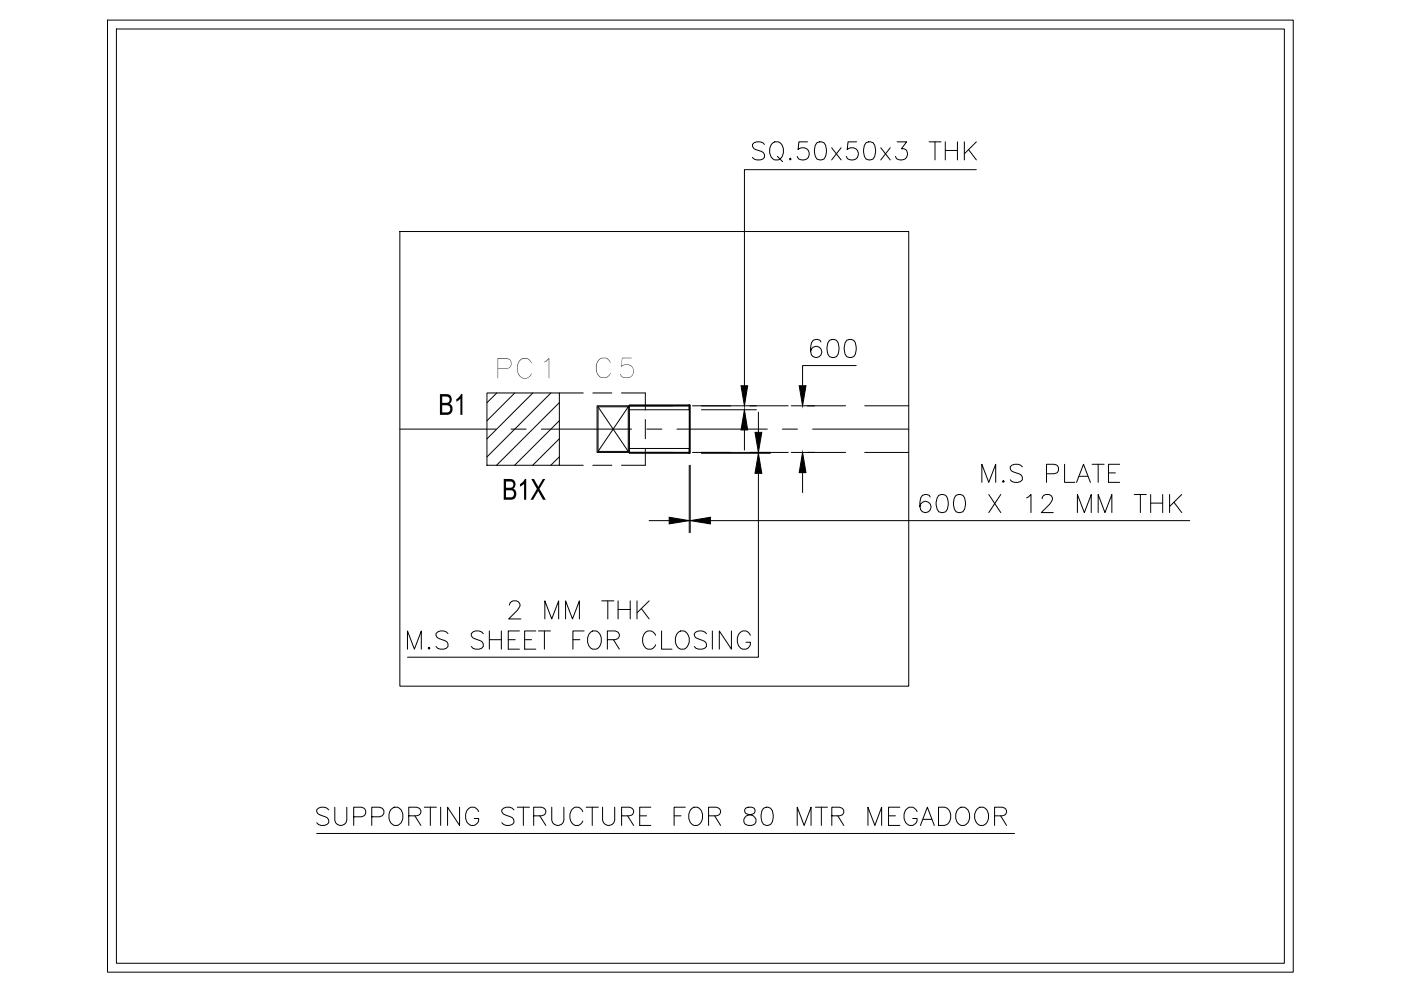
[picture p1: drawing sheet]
<svg xmlns="http://www.w3.org/2000/svg" width="420mm" height="297mm" viewBox="0 0 420 297" stroke-linecap="round" stroke-linejoin="round" font-family="sans-serif">
<!-- layer: s_grid_line -->
<path d="M119.9 128.6h28.8M153.3 128.6h4.5M162.3 128.6h27.1M194 128.6h4.5M203 128.6h27.1M234.6 128.6h4.6M243.7 128.6h28.8" fill="none" stroke="#000" stroke-width=".3"/>
<!-- layer: S-BEAM -->
<g fill="none" stroke="#000" stroke-width=".3">
<path d="M179.1 121.6h9.6v14h-9.6zM179.4 121.9h9v13.4h-9zM179.4 121.9l9 13.4M188.4 121.9l-9 13.4M201.9 121.6h-13.2v14h13.2M207.7 121.6h11.4M207.7 135.6h11.4M224.9 121.6h11.5M224.9 135.6h11.5M242.1 121.6h11.5M242.1 135.6h11.5M259.3 121.6h13.2"/>
<path d="M259.3 135.6h13.2"/>
</g>
<!-- layer: s_column_hatch -->
<path d="M149 117.8l-3 2.9M154.4 117.8l-8.4 8.3M159.8 117.8l-13.8 13.7M165.2 117.8l-19.2 19.2M167.8 120.7l-18.9 18.8M167.8 126.1l-13.5 13.4M167.8 131.5l-8 8M167.8 136.9l-2.6 2.6" fill="none" stroke="#000" stroke-width=".3"/>
<!-- layer: s_column -->
<path d="M146 117.8h21.8v21.7h-21.8z" fill="none" stroke="#000" stroke-width=".3"/>
<!-- layer: s_column.size -->
<g fill="#000">
<path d="M155.6 108.2a2 2 0 0 1 2.1-.9 2 2 0 0 1 1.6 1.6 2.01 2.01 0 0 0-1.9-1.5 2.01 2.01 0 0 0-1.9 1.5 3.2 3.2 0 0 0 1.4 4.4 2.33 2.33 0 0 0 2.6-1.3 2.15 2.15 0 0 1-2.1 1.5 2.15 2.15 0 0 1-2.1-1.5 3.8 3.8 0 0 1 .3-3.8zM163.2 108.5l1.5-1.2v6.1l-.1-5.8-.8 .7zM179.3 108.1a2.02 2.02 0 0 1 2.1-.9 2.02 2.02 0 0 1 1.6 1.5 2.12 2.12 0 0 0-2.4-1.3 2.12 2.12 0 0 0-1.7 2.2 2.65 2.65 0 0 0 2.7 3.6l1.1-.8 .3-.6a1.58 1.58 0 0 1-1.4 1.5 2.78 2.78 0 0 1-2.9-3.7zM186.5 107.2l2.9 .2h-2.8l-.2 2.3a2.2 2.2 0 0 1 3.2 .2 2.2 2.2 0 0 1-.4 3.1 2.32 2.32 0 0 1-3.2-.8l.1-.1a2.02 2.02 0 0 0 2.5 1.1 2.02 2.02 0 0 0 1.3-2.5 2.02 2.02 0 0 0-2.5-1.3l-.8 .2-.3 .4z"/>
<path d="M149.4 107.5v3h2.5a1.48 1.48 0 0 0 1.4-1.5 1.48 1.48 0 0 0-1.4-1.5zM149.3 107.3h2.6a1.63 1.63 0 0 1 1.5 1.7 1.63 1.63 0 0 1-1.5 1.6h-2.5l-.1 2.8z"/>
</g>
<!-- layer: S-BEAM-IDEN -->
<g fill="#000">
<path d="M138.3 118.1h.4v6.2h-.6v-4.8l-1.3 .9v-.8l.8-.5zM157.3 143.7l.5-.1v6.2h-.6v-4.9l-1.3 1v-.8l.9-.6zM159.3 143.6h.8l1.3 2.3 1.4-2.3h.7l-1.7 2.9 1.9 3.3h-.9l-1.4-2.6-1.5 2.6h-.8l1.9-3.2z"/>
<path d="M131.9 118.1l2.6 .1 .9 .9v1.3l-.6 .6 .7 .6 .2 1.3-.5 1-.4 .3-2.9 .1zM132.6 118.8v1.9h1.4l.6-.2 .2-.9-.3-.6zM132.6 121.5v2.1h1.6l.6-.3 .2-.5-.2-1-.4-.3z"/>
<path d="M151.1 143.6l2.5 .1 .8 .6 .2 1.1-.7 1.1 .6 .5 .3 1.3-.2 .8-.5 .5-.6 .2h-2.4zM151.8 144.3v1.9l1.6-.1a.96 .96 0 0 0 .5-1.2 .96 .96 0 0 0-1.2-.6zM151.8 147v2.1h1.6l.6-.4 .2-.8-.4-.8z"/>
</g>
<!-- layer: s_beam -->
<path d="M167.8 117.8h7.1M177.8 117.8h5.7M186.4 117.8h7.1v5.1M167.8 139.5h7.1M177.8 139.5h5.7M193.5 134.4v5.1h-7.1M193.5 125.7v5.8" fill="none" stroke="#000" stroke-width=".3"/>
<!-- layer: OBJECT -->
<g fill="none" stroke="#000" stroke-width=".3">
<path d="M32.2 6h355.6v285.4h-355.6zM34.9 8.7h350.3v280h-350.3zM229.3 43.3a2.38 2.38 0 0 0-3.6 0 1.45 1.45 0 0 0 1 1.5l1.5 .6a1.32 1.32 0 0 1 1 1 1.32 1.32 0 0 1-.4 1.3 2.49 2.49 0 0 1-3.1-.5M231.3 43.3a1.99 1.99 0 0 1 2.3-.7 1.99 1.99 0 0 1 1.3 2 2.47 2.47 0 0 1-2.5 3.3 3.2 3.2 0 0 1-1.1-4.6zM233.2 46.9l1.5 1.5M236.8 47.7l.2-.3 .3 .3-.3 .2zM242.2 42.5h-2.6l-.3 2.3a1.9 1.9 0 0 1 2.9 0 1.9 1.9 0 0 1-.3 2.8 1.9 1.9 0 0 1-2.8-.7M245 42.8a1.77 1.77 0 0 1 2.6 .7 4.6 4.6 0 0 1-.5 4.2 1.76 1.76 0 0 1-2.6-.8 4.5 4.5 0 0 1 .5-4.1zM249.4 44.3l2.9 3.6M252.3 44.3l-2.9 3.6M256.9 42.5h-2.6l-.2 2.3a1.9 1.9 0 0 1 2.9 0 1.9 1.9 0 0 1-.4 2.8 1.9 1.9 0 0 1-2.8-.7M259.7 42.8a1.77 1.77 0 0 1 2.6 .7 4.6 4.6 0 0 1-.5 4.2 1.75 1.75 0 0 1-2.6-.8 4.5 4.5 0 0 1 .5-4.1z"/>
<path d="M264.1 44.3l2.9 3.6M267 44.3l-2.9 3.6M269.1 42.5h2.8l-1.6 2.1a1.74 1.74 0 0 1 1.9 2 1.74 1.74 0 0 1-2.4 1.3l-.7-.2-.6-.8M278.6 42.5h3.6M280.4 42.5v5.4M283.5 42.5v5.4M283.5 45.1h3.6M287.1 42.5v5.4M289.2 42.5v5.4M290.5 44.8l2.3 3.1M292.8 50.9h-69.5v64.7M292.8 42.5l-3.6 3.6"/>
<path d="M119.9 69.4h152.6v136.3h-152.6zM246.2 102.5a1.56 1.56 0 0 0-1.5-.8 1.56 1.56 0 0 0-1.3 1.1 4 4 0 0 0 .5 4.1 1.68 1.68 0 0 0 2.4-.7 1.68 1.68 0 0 0-1.1-2.3 1.68 1.68 0 0 0-2.1 1.4M248.8 102a1.77 1.77 0 0 1 2.6 .8 4.6 4.6 0 0 1-.5 4.1 1.77 1.77 0 0 1-2.6-.8 4.6 4.6 0 0 1 .5-4.1zM253.9 102a1.77 1.77 0 0 1 2.6 .8 4.6 4.6 0 0 1-.5 4.1 1.77 1.77 0 0 1-2.6-.8 4.6 4.6 0 0 1 .5-4.1zM256.8 109.6h-16.1v6M188.7 121.6h18v1.2h-18M188.7 134.4h18v1.2h-18M188.7 121.4h18v.2h-18zM188.7 135.6h18v.3h-18zM206.7 121.4h.3v14.5h-.3zM206.7 139.5v20.2M207 139.5v20.2"/>
<path d="M210.3 122.8h16.6M210.3 121.6h16.6M210.3 135.6h20.7M210.3 135.9h20.7M223.3 128.9v6M227.4 123.5v6.1M237.3 121.6h7M237.3 135.6h7M306.6 139.9a2.44 2.44 0 0 0-3.6 0 1.36 1.36 0 0 0 1 1.6l1.5 .5a1.29 1.29 0 0 1 1.1 1 1.29 1.29 0 0 1-.5 1.3 2.53 2.53 0 0 1-3.1-.5M319.3 139.2v5.4h3.1M327.5 139.2h3.6M329.3 139.2v5.4"/>
<path d="M335.8 139.2h-3.4v5.4h3.4M194.7 156.1h6M213 156.1h143.8M227.4 141.9v55.1h-105.2M240.7 141.7v6M279 149a1.56 1.56 0 0 0-1.5-.8 1.56 1.56 0 0 0-1.4 1 4 4 0 0 0 .5 4.2 1.68 1.68 0 0 0 2.5-.8 1.68 1.68 0 0 0-1.1-2.2 1.68 1.68 0 0 0-2.1 1.4M281.5 148.5a1.78 1.78 0 0 1 2.6 .7 4.6 4.6 0 0 1-.5 4.2 1.75 1.75 0 0 1-2.6-.8 4.2 4.2 0 0 1 .5-4.1zM286.7 148.5a1.78 1.78 0 0 1 2.6 .7 4.6 4.6 0 0 1-.5 4.2 1.75 1.75 0 0 1-2.6-.8 4.5 4.5 0 0 1 .5-4.1zM294.5 144.6v-5.4l2 5.4 2.1-5.4v5.4M296.5 148.2l3.6 5.4M300.1 148.2l-3.6 5.4M300.6 144.3l.3-.2 .3 .2-.3 .3z"/>
<path d="M307.9 149.2l1.3-1v5.4M312.5 149.5a1.32 1.32 0 0 1 1-1.3h1.1a1.3 1.3 0 0 1 .8 2.1l-.5 .8-2.6 2.5h3.6M313.8 142h2.3l.8-.3a1.44 1.44 0 0 0 .5-1.5 1.44 1.44 0 0 0-1.3-1h-2.3v5.4M322.9 144.6l2-5.4 2.1 5.4M323.1 153.6v-5.4l2.1 5.4 2.1-5.4v5.4M323.6 142.8h2.6M329.3 153.6v-5.4l2.1 5.4 2-5.4v5.4M332.4 141.7h2.1M340.2 148.2h3.6M342 148.2v5.4M345.1 148.2v5.4M345.1 150.8h3.6"/>
<path d="M348.7 148.2v5.4M350.8 148.2v5.4M352.1 150.6l2.3 3M354.4 148.2l-3.6 3.6M122.2 194.6v-5.5l2.1 5.5 2.1-5.5v5.5M128.7 194l.2 .3-.2 .3-.3-.3zM134.4 189.9a2.3 2.3 0 0 0-3.6 0 1.36 1.36 0 0 0 1 1.5l1.5 .6a1.32 1.32 0 0 1 1 1 1.32 1.32 0 0 1-.5 1.3 2.43 2.43 0 0 1-3-.5M144.9 189.9a2.3 2.3 0 0 0-3.6 0 1.36 1.36 0 0 0 1.1 1.5l1.5 .6a1.32 1.32 0 0 1 1 1 1.32 1.32 0 0 1-.5 1.3 2.43 2.43 0 0 1-3.1-.5M146.8 189.1v5.5M146.8 191.7h3.6M150.4 189.1v5.5M152.4 191.7h2.1"/>
<path d="M152.8 181.4a1.31 1.31 0 0 1 1.1-1.3h1a1.33 1.33 0 0 1 .7 2.1l-3 3.3h3.6M155.8 189.1h-3.4v5.5h3.4M157.3 191.7h2.1M160.7 189.1h-3.4v5.5h3.4M161.5 189.1h3.6M163.3 189.1v5.5M163.4 185.5v-5.4l2.1 5.4 2-5.4v5.4M169.6 185.5v-5.4l2.1 5.4 2.1-5.4v5.4M171.8 191.7h2.1M175.2 189.1h-3.4v5.5M176.7 189.9l1-.8a2.52 2.52 0 0 1 2.6 3.4 2 2 0 0 1-1.3 2 2 2 0 0 1-2.3-.7 3.5 3.5 0 0 1 0-3.9zM180.5 180.1h3.6"/>
<path d="M182.1 191.7h2.4l.7-.3a1.23 1.23 0 0 0 0-2l-.7-.3h-2.4v5.5M182.3 180.1v5.4M184 191.7l1.7 2.9M185.4 180.1v5.4M185.4 182.7h3.6M189 180.1v5.4M191 180.1v5.4M192.3 182.4l2.4 3.1M194.7 180.1l-3.7 3.6M196.6 190.4a2 2 0 0 0-2.3-1.3 2 2 0 0 0-1.6 2.1 2.52 2.52 0 0 0 2.6 3.4l1.1-.8 .2-.5M198.4 189.1v5.5h3.1M203.1 189.9a1.84 1.84 0 0 1 1.8-.8 1.84 1.84 0 0 1 1.5 1.3 3.1 3.1 0 0 1-1.3 4.2 2.52 2.52 0 0 1-2.5-3.4z"/>
<path d="M211.9 189.9a2.36 2.36 0 0 0-3.7 0 1.34 1.34 0 0 0 1.1 1.5 2.81 2.81 0 0 1 2.6 1.6v.8a2.36 2.36 0 0 1-3.7 0M213.6 189.1v5.5M219.4 189.1v5.5l-3.7-5.5v5.5M225 190.4a2 2 0 0 0-2.3-1.3 2 2 0 0 0-1.6 2.1 2.52 2.52 0 0 0 2.6 3.4 1.85 1.85 0 0 0 1.3-2.1h-1.3M95 249.8h209.3M98.6 242.8a2.32 2.32 0 0 0-3.6 0 1.36 1.36 0 0 0 1 1.5l1.6 .5a1.3 1.3 0 0 1 .9 1 1.3 1.3 0 0 1-.4 1.3 2.36 2.36 0 0 1-3.1-.5M100.4 241.9v3.9a1.81 1.81 0 0 0 1.8 1.6 1.81 1.81 0 0 0 1.8-1.6v-3.9M106.1 244.8h2.3a1.44 1.44 0 0 0 1.3-1.4 1.44 1.44 0 0 0-1.3-1.5h-2.3v5.5M111.5 244.8h2.3a1.44 1.44 0 0 0 1.4-1.4 1.44 1.44 0 0 0-1.4-1.5h-2.3v5.5M117.2 242.8a2 2 0 0 1 2.3-.8 2 2 0 0 1 1.3 2 2.52 2.52 0 0 1-2.6 3.4 3.1 3.1 0 0 1-1-4.6zM122.6 244.5h2.3l.8-.2a1.23 1.23 0 0 0 0-2.1l-.8-.3h-2.3v5.5M124.4 244.5l1.8 2.9"/>
<path d="M127.2 241.9h3.7M129.1 241.9v5.5M132.2 241.9v5.5M137.8 241.9v5.5l-3.6-5.5v5.5M143.5 243.3a2 2 0 0 0-2.2-1.4 2 2 0 0 0-1.7 2.1 2.52 2.52 0 0 0 2.6 3.4 1.85 1.85 0 0 0 1.3-2.1h-1.3M154.1 242.8a2.36 2.36 0 0 0-3.6 0 1.44 1.44 0 0 0 1 1.5l1.6 .5a1.3 1.3 0 0 1 1 1 1.3 1.3 0 0 1-.5 1.3 2.43 2.43 0 0 1-3.1-.5M155.1 241.9h3.7M157 241.9v5.5M160 244.5h2.4l.7-.2a1.18 1.18 0 0 0 0-2.1l-.7-.3h-2.4v5.5M161.9 244.5l1.8 2.9M165.5 241.9v3.9a1.84 1.84 0 0 0 1.8 1.6 1.84 1.84 0 0 0 1.8-1.6v-3.9M174.8 243.3a1.86 1.86 0 0 0-1.8-1.4 1.86 1.86 0 0 0-1.8 1.4 3.1 3.1 0 0 0 1.3 4.1 1.98 1.98 0 0 0 2.3-1.3"/>
<path d="M175.8 241.9h3.6M177.6 241.9v5.5M180.7 241.9v3.9a1.84 1.84 0 0 0 1.8 1.6 1.84 1.84 0 0 0 1.8-1.6v-3.9M186.4 244.5h2.4l.7-.2a1.23 1.23 0 0 0 0-2.1l-.7-.3h-2.4v5.5M188.2 244.5l1.8 2.9M191.8 244.5h2.1M195.2 241.9h-3.4v5.5h3.4M202.2 244.5h2M205.5 241.9h-3.3v5.5M207.1 242.8l1-.9a2.52 2.52 0 0 1 2.6 3.4 2.01 2.01 0 0 1-1.4 2 2.01 2.01 0 0 1-2.2-.7 3.5 3.5 0 0 1 0-3.8zM212.5 244.5h2.3l.8-.2a1.23 1.23 0 0 0 0-2.1l-.8-.3h-2.3v5.5M214.3 244.5l1.8 2.9"/>
<path d="M223.6 242.2a1.07 1.07 0 0 0 .5 1.8 2.52 2.52 0 0 1 2.6 1.6 1.5 1.5 0 0 1-1.3 1.8h-1l-.8-.3a1.63 1.63 0 0 1-.4-1.8 1.63 1.63 0 0 1 1.4-1l1.1-.3a1.08 1.08 0 0 0 .5-1.8l-.8-.3h-1zM229 242.2a1.74 1.74 0 0 1 2.6 .8 4.3 4.3 0 0 1-.5 4.1 1.71 1.71 0 0 1-2.6-.7 4.5 4.5 0 0 1 .5-4.2zM239.1 247.4v-5.5l2.1 5.5 2-5.5v5.5M244.5 241.9h3.6M246.3 241.9v5.5M249.5 244.5h2.2l.8-.2a1.23 1.23 0 0 0 0-2.1l-.8-.3h-2.2v5.5M251.2 244.5l1.9 2.9M260.3 247.4v-5.5l2.1 5.5 2-5.5v5.5M266.5 244.5h2M269.9 241.9h-3.4v5.5h3.4M275 243.3a2 2 0 0 0-2.3-1.4 2 2 0 0 0-1.6 2.1 2.52 2.52 0 0 0 2.6 3.4 1.85 1.85 0 0 0 1.3-2.1h-1.3M276 247.4l2.1-5.5 2.1 5.5"/>
<path d="M276.8 245.6h2.6M281.5 241.9h1.8a2.91 2.91 0 0 1 1.9 2.8 2.91 2.91 0 0 1-1.9 2.7h-1.8zM287.1 242.8a2 2 0 0 1 2.3-.8 2 2 0 0 1 1.4 2 2.52 2.52 0 0 1-2.6 3.4 3.1 3.1 0 0 1-1.1-4.6zM292.8 242.8a1.98 1.98 0 0 1 2.3-.8 1.98 1.98 0 0 1 1.3 2 2.52 2.52 0 0 1-2.5 3.4 3.2 3.2 0 0 1-1.1-4.6zM298.3 244.5h2.3l.8-.2a1.23 1.23 0 0 0 0-2.1l-.8-.3h-2.3v5.5M300.1 244.5l1.8 2.9"/>
</g>
<path d="M222.2 115.6h2l-.9 6zM239.7 115.6h2l-1 6zM223.3 122.8l.9 6.1h-2zM226.4 129.6h2.1l-1.1 6zM200.7 155l6 1.1-6 .9zM207 156.1l6-1.1v2zM227.4 135.9l1.1 6h-2.1zM240.7 135.6l1 6.1h-2z" fill="#000" stroke="#000" stroke-width=".3"/>
</svg>
